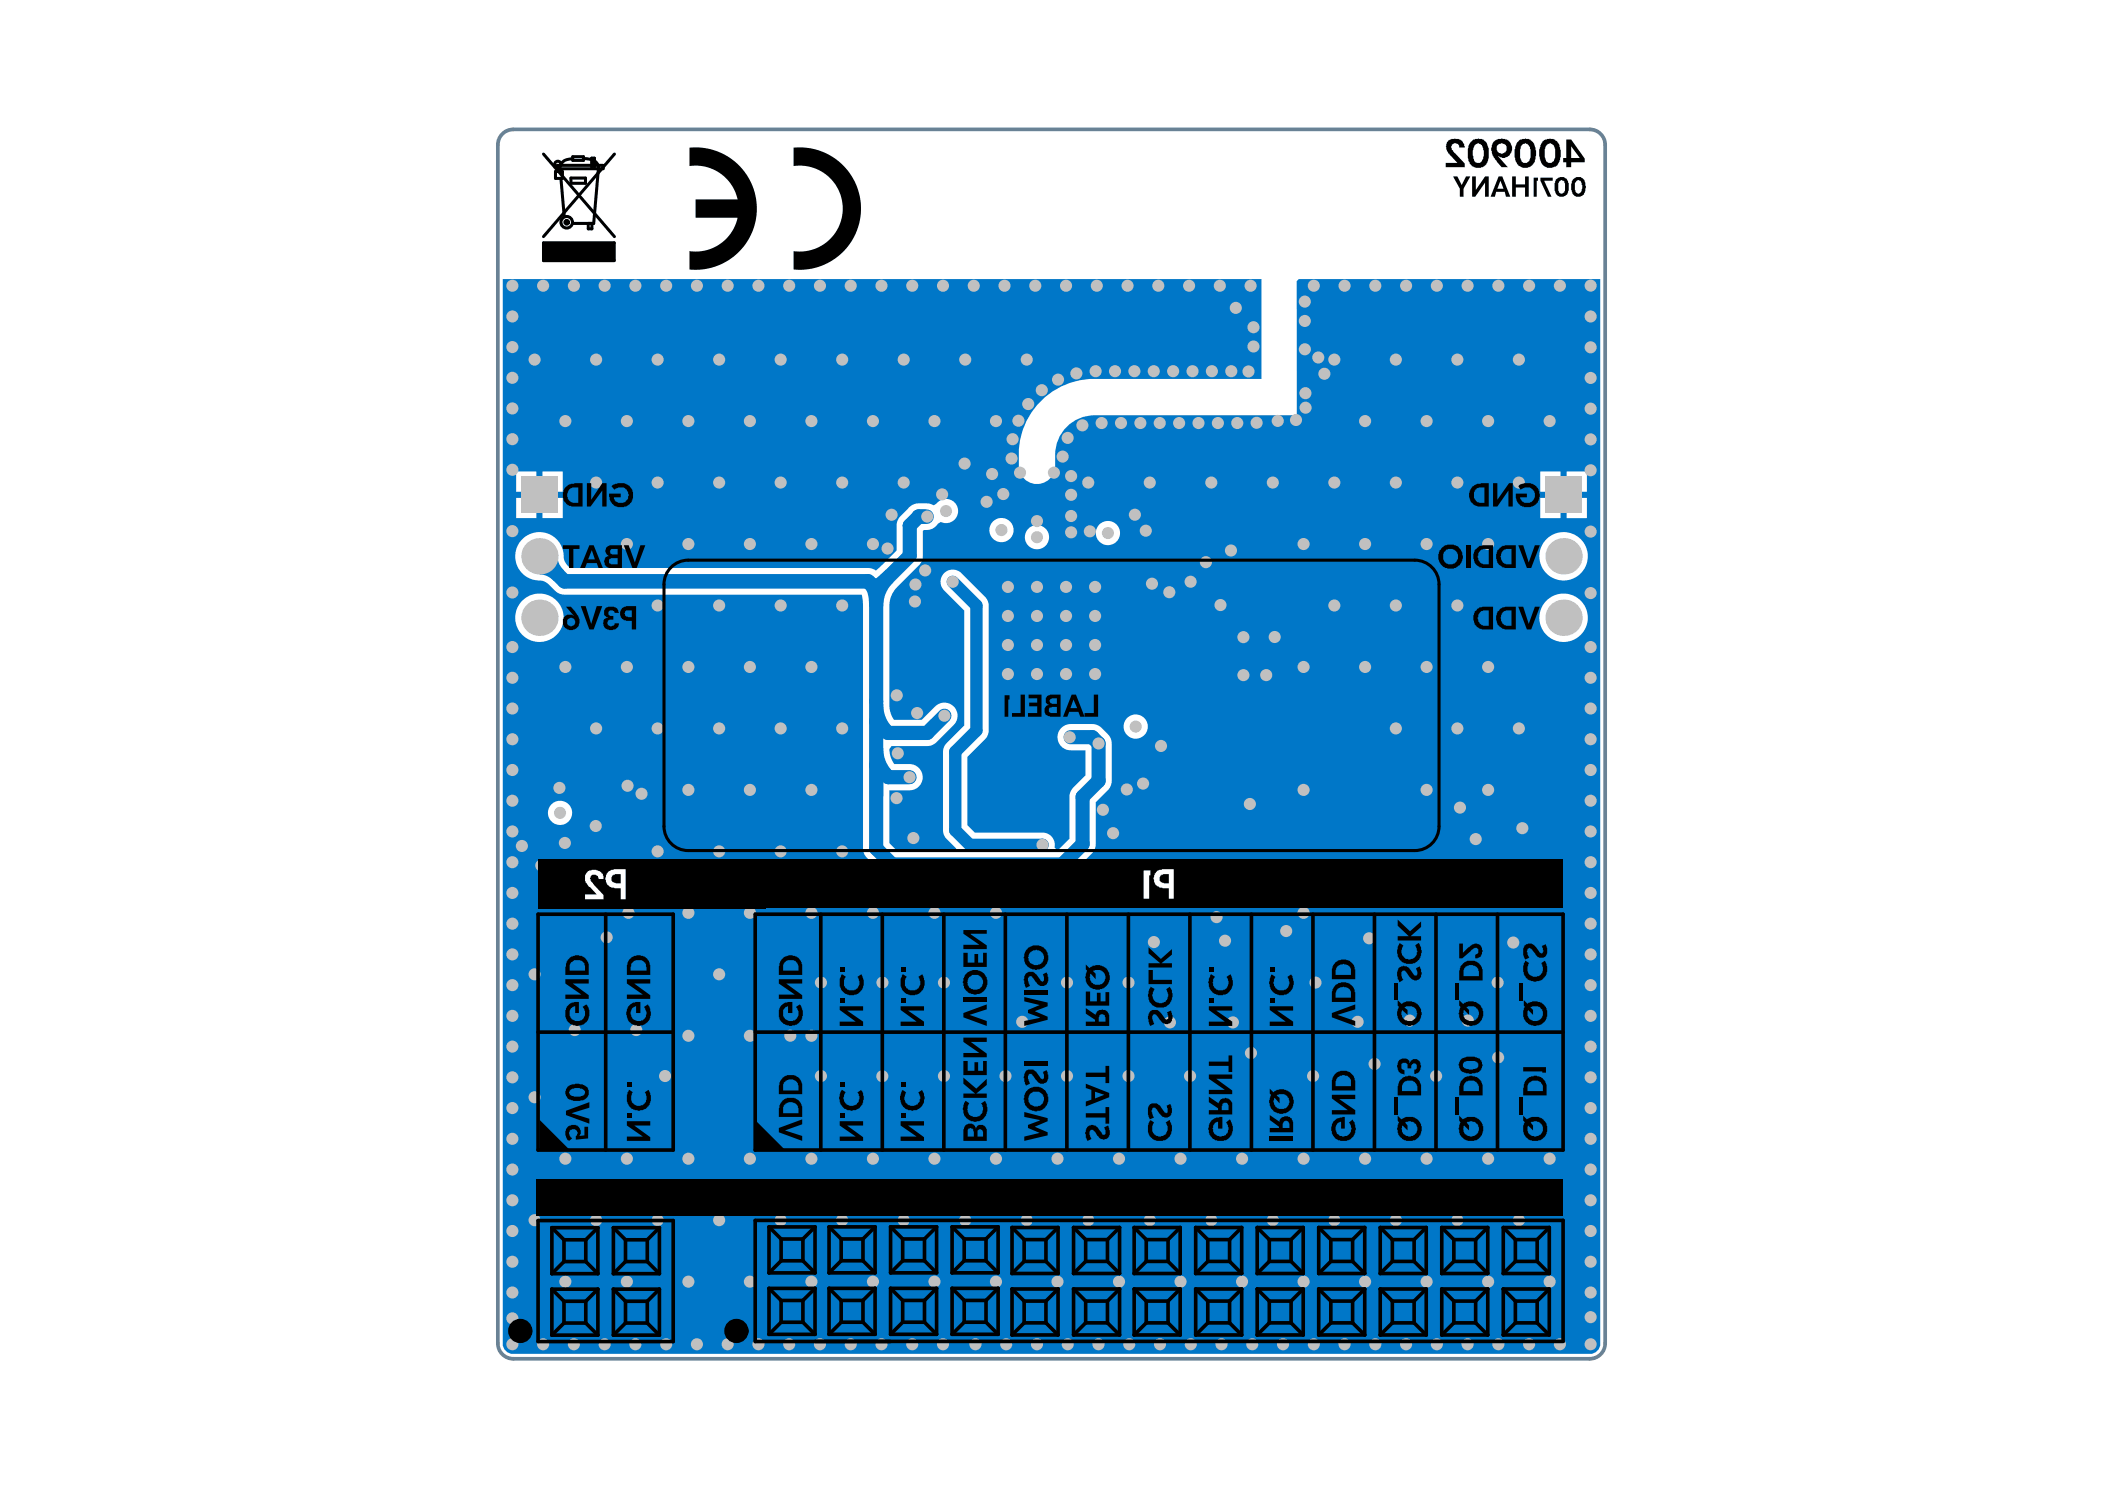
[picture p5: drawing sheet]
<svg xmlns="http://www.w3.org/2000/svg" width="297mm" height="210mm" viewBox="0 0 297 210" stroke-linecap="round" stroke-linejoin="round" font-family="sans-serif">
<path d="M72.4 18.3h151.9" fill="none" stroke="#698295" stroke-width=".51"/>
<path d="M72.4 18.3a2.18 2.18 0 0 0-2.1 2.1v169.1a2.17 2.17 0 0 0 2.1 2.2h151.9a2.17 2.17 0 0 0 2.2-2.2v-169.1a2.17 2.17 0 0 0-2.2-2.1" fill="none" stroke="#698295" stroke-width=".52"/>
<g fill="#0077c8">
<path d="M124.6 99.3a4.6 4.6 0 0 0 1.4 3.4l-2.4-1h-1z"/>
<path d="M122.1 83l1.4-1.4 .2-.1 1.4-1.2 .9 1.9a4.6 4.6 0 0 0-1.4 3.4h-2a3.9 3.9 0 0 0-.5-2.6z"/>
<path d="M124.6 105.5a4.6 4.6 0 0 0 1.4 3.4l-1.4 1.4v2l-2-4.4z"/>
<path d="M76.1 81l2.6-2.5a2.74 2.74 0 0 0 .9 2l-1.5 1.4a2.75 2.75 0 0 0-2-.9z"/>
<path d="M70.9 39.4h107.1v14.1h-24.3a10.7 10.7 0 0 0-9.9 9.9v2.6a2.59 2.59 0 0 0 2.5 2.3 2.59 2.59 0 0 0 2.6-2.3 7.5 7.5 0 0 1 1.3-5.4 5.5 5.5 0 0 1 4.2-2h28.6v-18.9l.3-.3h42.5v150.1a1.43 1.43 0 0 1-1.2 1.5h-152.5a1.43 1.43 0 0 1-1.2-1.5zM76.6 66.5v2.9h2.8v-2.9zM72.8 66.5v2.9h2.9v-2.9zM221.1 66.5v2.9h2.8v-2.9zM217.3 66.5v2.9h2.9v-2.9zM73.7 76.1a3.5 3.5 0 0 0-.6 3.9 3.5 3.5 0 0 0 3.5 1.9l.6 .4 1.5 1.3 .3 .2 .7 .1h41.9l.2 1.7v34.3l.2 .6 .3 .5 2.4 2.4 .8 .4h24.4l.6-.1 .6-.3 3-3 .4-.7 .1-.6v-5.9l1.9-1.9 .3-.7 .1-5.7-.1-.6-.3-.6-1.1-1-.5-.4-.8-.2h-3.2a1.85 1.85 0 0 0-1.7 2 1.85 1.85 0 0 0 1.9 1.7h2.1v3.6l-1.9 1.9-.3 .7-.1 6.3-1.5 1.5-.3 .1-.3-.4v-.1a1.72 1.72 0 0 0-1.7-2h-9.5l-1.1-1v-9.6l2.6-2.7 .4-.9v-17.8l-.1-.6-.3-.5-3.4-3.4a1.72 1.72 0 0 0-2.5-.1 1.72 1.72 0 0 0 0 2.5l2.9 2.8v16.2l-2.7 2.7-.2 .5-.1 .5v11.3l.3 .9 1.5 1.5-.1 .4h-8.1l-1.2-1.2v-7.4h2.8a1.85 1.85 0 0 0 1.9-1.9 1.85 1.85 0 0 0-1.9-1.8h-2.1l-.6-1.3a1.1 1.1 0 0 1 .2-1.3h5l.7-.1 .6-.4 2.6-2.6a1.86 1.86 0 0 0-.2-2.5 1.86 1.86 0 0 0-2.5 .1l-1.9 1.8h-4a3.9 3.9 0 0 1-.6-2.6v-13.7a3.7 3.7 0 0 1 1.2-2.4l3-3.1 .3-.5 .2-.8v-3.5l.2-.1a1.99 1.99 0 0 0 2-.9l.4-.3 .1 .1a1.71 1.71 0 0 0 2.2-2.1 1.71 1.71 0 0 0-3-.6l-.3 .3-.8-.3h-1.6a1.87 1.87 0 0 0-1.3 .8l-1.2 1.2-.3 .7-.1 4-2.9 2.8-.5-.3-.6-.1h-42.1l-.6-.6-.2-.7a3.4 3.4 0 0 0-2-3.4 3.4 3.4 0 0 0-3.9 .7zM76.6 70.2v2.9h2.8v-2.9zM72.8 70.2v2.9h2.9v-2.9zM221.1 70.2v2.9h2.8v-2.9zM217.3 70.2v2.9h2.9v-2.9zM139.6 74.8a1.71 1.71 0 0 0 3.4 0 1.71 1.71 0 0 0-3.4 0zM154.6 75.2a1.75 1.75 0 0 0 3.5 0 1.75 1.75 0 0 0-3.5 0zM144.6 75.8a1.71 1.71 0 0 0 3.4 0 1.71 1.71 0 0 0-3.4 0zM217.2 78.5a3.5 3.5 0 0 0 6.9 0 3.5 3.5 0 0 0-6.9 0zM72.7 87.1a3.4 3.4 0 0 0 6.8 0 3.4 3.4 0 0 0-6.8 0zM217.2 87.1a3.5 3.5 0 0 0 6.9 0 3.5 3.5 0 0 0-6.9 0zM158.6 102.5a1.71 1.71 0 0 0 3.4 0 1.71 1.71 0 0 0-3.4 0zM77.3 114.7a1.71 1.71 0 0 0 3.4 0 1.71 1.71 0 0 0-3.4 0z"/>
</g>
<path d="M76.1 78.5l3.6 3.5h42.8l1.1 1.1M129.6 72.9h1.2" fill="none" stroke="#0077c8" stroke-width="2.1"/>
<path d="M130.5 72.9h-.9l-1.2 1.2v4.3l-4.8 4.7v36.6l2.3 2.2h24l2.9-2.8v-6.7l2.2-2.2v-5.3l-.9-.9h-3M123.6 107.9l1.7 1.7h3M133.3 101l-2.5 2.4h-5.5l-1.7-1.7" fill="none" stroke="#0077c8" stroke-width="2"/>
<path d="M134.4 82.1l3.4 3.3v17.7l-3 2.9v11.1l2 2.1h10.3" fill="none" stroke="#0077c8" stroke-width="1.7"/>
<g fill="#c0c0c0">
<circle cx="148.7" cy="66.7" r=".85"/>
<circle cx="146.3" cy="73.5" r=".85"/>
<circle cx="143.9" cy="66.7" r=".85"/>
<circle cx="184.2" cy="57.5" r=".85"/>
<circle cx="186" cy="50.4" r=".85"/>
<circle cx="214.8" cy="116.8" r=".85"/>
<circle cx="176.4" cy="113.4" r=".85"/>
<circle cx="178.7" cy="95.2" r=".85"/>
<circle cx="214.3" cy="50.7" r=".85"/>
<circle cx="218.7" cy="59.4" r=".85"/>
<circle cx="214.3" cy="68.1" r=".85"/>
<circle cx="214.3" cy="102.8" r=".85"/>
<circle cx="218.7" cy="163.5" r=".85"/>
<circle cx="214.3" cy="172.1" r=".85"/>
<circle cx="218.7" cy="180.8" r=".85"/>
<circle cx="205.7" cy="50.7" r=".85"/>
<circle cx="210" cy="59.4" r=".85"/>
<circle cx="205.7" cy="68.1" r=".85"/>
<circle cx="210" cy="76.7" r=".85"/>
<circle cx="205.7" cy="85.4" r=".85"/>
<circle cx="210" cy="94.1" r=".85"/>
<circle cx="205.7" cy="102.8" r=".85"/>
<circle cx="210" cy="111.4" r=".85"/>
<circle cx="210" cy="163.5" r=".85"/>
<circle cx="205.7" cy="172.1" r=".85"/>
<circle cx="210" cy="180.8" r=".85"/>
<circle cx="197" cy="50.7" r=".85"/>
<circle cx="201.3" cy="59.4" r=".85"/>
<circle cx="197" cy="68.1" r=".85"/>
<circle cx="201.3" cy="76.7" r=".85"/>
<circle cx="197" cy="85.4" r=".85"/>
<circle cx="201.3" cy="94.1" r=".85"/>
<circle cx="197" cy="102.8" r=".85"/>
<circle cx="201.3" cy="111.4" r=".85"/>
<circle cx="201.3" cy="163.5" r=".85"/>
<circle cx="197" cy="172.1" r=".85"/>
<circle cx="201.3" cy="180.8" r=".85"/>
<circle cx="188.3" cy="50.7" r=".85"/>
<circle cx="192.6" cy="59.4" r=".85"/>
<circle cx="188.3" cy="68.1" r=".85"/>
<circle cx="192.6" cy="76.7" r=".85"/>
<circle cx="188.3" cy="85.4" r=".85"/>
<circle cx="192.6" cy="94.1" r=".85"/>
<circle cx="192.6" cy="163.5" r=".85"/>
<circle cx="188.3" cy="172.1" r=".85"/>
<circle cx="192.6" cy="180.8" r=".85"/>
<circle cx="179.6" cy="68.1" r=".85"/>
<circle cx="183.9" cy="76.7" r=".85"/>
<circle cx="183.9" cy="94.1" r=".85"/>
<circle cx="183.9" cy="111.4" r=".85"/>
<circle cx="183.9" cy="128.8" r=".85"/>
<circle cx="183.9" cy="163.5" r=".85"/>
<circle cx="179.6" cy="172.1" r=".85"/>
<circle cx="183.9" cy="180.8" r=".85"/>
<circle cx="170.9" cy="68.1" r=".85"/>
<circle cx="175.3" cy="163.5" r=".85"/>
<circle cx="170.9" cy="172.1" r=".85"/>
<circle cx="175.3" cy="180.8" r=".85"/>
<circle cx="162.2" cy="68.1" r=".85"/>
<circle cx="166.6" cy="163.5" r=".85"/>
<circle cx="162.2" cy="172.1" r=".85"/>
<circle cx="166.6" cy="180.8" r=".85"/>
<circle cx="153.6" cy="68.1" r=".85"/>
<circle cx="157.9" cy="163.5" r=".85"/>
<circle cx="153.6" cy="172.1" r=".85"/>
<circle cx="157.9" cy="180.8" r=".85"/>
<circle cx="144.9" cy="50.7" r=".85"/>
<circle cx="149.2" cy="163.5" r=".85"/>
<circle cx="144.9" cy="172.1" r=".85"/>
<circle cx="149.2" cy="180.8" r=".85"/>
<circle cx="136.2" cy="50.7" r=".85"/>
<circle cx="140.5" cy="59.4" r=".85"/>
<circle cx="140.5" cy="128.8" r=".85"/>
<circle cx="140.5" cy="163.5" r=".85"/>
<circle cx="136.2" cy="172.1" r=".85"/>
<circle cx="140.5" cy="180.8" r=".85"/>
<circle cx="127.5" cy="50.7" r=".85"/>
<circle cx="131.9" cy="59.4" r=".85"/>
<circle cx="127.5" cy="68.1" r=".85"/>
<circle cx="131.9" cy="128.8" r=".85"/>
<circle cx="131.9" cy="163.5" r=".85"/>
<circle cx="127.5" cy="172.1" r=".85"/>
<circle cx="131.9" cy="180.8" r=".85"/>
<circle cx="118.8" cy="50.7" r=".85"/>
<circle cx="123.2" cy="59.4" r=".85"/>
<circle cx="118.8" cy="68.1" r=".85"/>
<circle cx="123.2" cy="76.7" r=".85"/>
<circle cx="118.8" cy="85.4" r=".85"/>
<circle cx="118.8" cy="102.8" r=".85"/>
<circle cx="118.8" cy="120.1" r=".85"/>
<circle cx="123.2" cy="128.8" r=".85"/>
<circle cx="123.2" cy="163.5" r=".85"/>
<circle cx="118.8" cy="172.1" r=".85"/>
<circle cx="123.2" cy="180.8" r=".85"/>
<circle cx="110.2" cy="50.7" r=".85"/>
<circle cx="114.5" cy="59.4" r=".85"/>
<circle cx="110.2" cy="68.1" r=".85"/>
<circle cx="114.5" cy="76.7" r=".85"/>
<circle cx="110.2" cy="85.4" r=".85"/>
<circle cx="114.5" cy="94.1" r=".85"/>
<circle cx="110.2" cy="102.8" r=".85"/>
<circle cx="114.5" cy="111.4" r=".85"/>
<circle cx="110.2" cy="120.1" r=".85"/>
<circle cx="114.5" cy="128.8" r=".85"/>
<circle cx="114.5" cy="146.1" r=".85"/>
<circle cx="114.5" cy="163.5" r=".85"/>
<circle cx="110.2" cy="172.1" r=".85"/>
<circle cx="114.5" cy="180.8" r=".85"/>
<circle cx="101.5" cy="50.7" r=".85"/>
<circle cx="105.8" cy="59.4" r=".85"/>
<circle cx="101.5" cy="68.1" r=".85"/>
<circle cx="105.8" cy="76.7" r=".85"/>
<circle cx="101.5" cy="85.4" r=".85"/>
<circle cx="105.8" cy="94.1" r=".85"/>
<circle cx="101.5" cy="102.8" r=".85"/>
<circle cx="105.8" cy="111.4" r=".85"/>
<circle cx="101.5" cy="120.1" r=".85"/>
<circle cx="105.8" cy="128.8" r=".85"/>
<circle cx="101.5" cy="137.4" r=".85"/>
<circle cx="105.8" cy="146.1" r=".85"/>
<circle cx="105.8" cy="163.5" r=".85"/>
<circle cx="101.5" cy="172.1" r=".85"/>
<circle cx="105.8" cy="180.8" r=".85"/>
<circle cx="92.8" cy="50.7" r=".85"/>
<circle cx="97.1" cy="59.4" r=".85"/>
<circle cx="92.8" cy="68.1" r=".85"/>
<circle cx="97.1" cy="76.7" r=".85"/>
<circle cx="92.8" cy="85.4" r=".85"/>
<circle cx="97.1" cy="94.1" r=".85"/>
<circle cx="92.8" cy="102.8" r=".85"/>
<circle cx="97.1" cy="111.4" r=".85"/>
<circle cx="92.8" cy="120.1" r=".85"/>
<circle cx="97.1" cy="128.8" r=".85"/>
<circle cx="97.1" cy="146.1" r=".85"/>
<circle cx="97.1" cy="163.5" r=".85"/>
<circle cx="92.8" cy="172.1" r=".85"/>
<circle cx="97.1" cy="180.8" r=".85"/>
<circle cx="84.1" cy="50.7" r=".85"/>
<circle cx="88.5" cy="59.4" r=".85"/>
<circle cx="84.1" cy="68.1" r=".85"/>
<circle cx="88.5" cy="76.7" r=".85"/>
<circle cx="88.5" cy="94.1" r=".85"/>
<circle cx="84.1" cy="102.8" r=".85"/>
<circle cx="88.5" cy="163.5" r=".85"/>
<circle cx="84.1" cy="172.1" r=".85"/>
<circle cx="88.5" cy="180.8" r=".85"/>
<circle cx="75.4" cy="50.7" r=".85"/>
<circle cx="79.8" cy="59.4" r=".85"/>
<circle cx="79.8" cy="94.1" r=".85"/>
<circle cx="75.4" cy="137.4" r=".85"/>
<circle cx="75.4" cy="154.8" r=".85"/>
<circle cx="79.8" cy="163.5" r=".85"/>
<circle cx="75.4" cy="172.1" r=".85"/>
<circle cx="79.8" cy="180.8" r=".85"/>
<circle cx="172.9" cy="132.7" r=".85"/>
<circle cx="163.8" cy="105.2" r=".85"/>
<circle cx="172.2" cy="85.4" r=".85"/>
<circle cx="165" cy="83.5" r=".85"/>
<circle cx="175.5" cy="95.2" r=".85"/>
<circle cx="175.5" cy="89.9" r=".85"/>
<circle cx="181.5" cy="131.3" r=".85"/>
<circle cx="181.8" cy="122.5" r=".85"/>
<circle cx="193.2" cy="132.4" r=".85"/>
<circle cx="191.6" cy="144.1" r=".85"/>
<circle cx="171.7" cy="129.4" r=".85"/>
<circle cx="174" cy="144.2" r=".85"/>
<circle cx="179.9" cy="89.9" r=".85"/>
<circle cx="162.6" cy="82.3" r=".85"/>
<circle cx="154.5" cy="82.8" r=".85"/>
<circle cx="154.5" cy="86.9" r=".85"/>
<circle cx="154.5" cy="91" r=".85"/>
<circle cx="154.5" cy="95.1" r=".85"/>
<circle cx="150.4" cy="82.8" r=".85"/>
<circle cx="150.4" cy="86.9" r=".85"/>
<circle cx="150.4" cy="91" r=".85"/>
<circle cx="150.4" cy="95.1" r=".85"/>
<circle cx="146.3" cy="82.8" r=".85"/>
<circle cx="146.3" cy="86.9" r=".85"/>
<circle cx="146.3" cy="91" r=".85"/>
<circle cx="146.3" cy="95.1" r=".85"/>
<circle cx="142.2" cy="82.8" r=".85"/>
<circle cx="142.2" cy="86.9" r=".85"/>
<circle cx="142.2" cy="95.1" r=".85"/>
<circle cx="142.2" cy="91" r=".85"/>
<circle cx="185.6" cy="138.6" r=".85"/>
<circle cx="211.3" cy="138.6" r=".85"/>
<circle cx="159.2" cy="138.6" r=".85"/>
<circle cx="150.6" cy="138.6" r=".85"/>
<circle cx="124.5" cy="138.6" r=".85"/>
<circle cx="133.2" cy="138.6" r=".85"/>
<circle cx="115.8" cy="138.6" r=".85"/>
<circle cx="115.8" cy="151.8" r=".85"/>
<circle cx="133.2" cy="151.8" r=".85"/>
<circle cx="202.7" cy="151.8" r=".85"/>
<circle cx="176.5" cy="148.5" r=".85"/>
<circle cx="156.3" cy="127.2" r=".85"/>
<circle cx="165.1" cy="144.2" r=".85"/>
<circle cx="144.2" cy="144.1" r=".85"/>
<circle cx="211.4" cy="149.2" r=".85"/>
<circle cx="207.1" cy="144" r=".85"/>
<circle cx="213.5" cy="133" r=".85"/>
<circle cx="198.9" cy="144" r=".85"/>
<circle cx="72.3" cy="83.6" r=".85"/>
<circle cx="72.3" cy="74.9" r=".85"/>
<circle cx="72.3" cy="62" r=".85"/>
<circle cx="72.3" cy="66.3" r=".85"/>
<circle cx="72.3" cy="53.3" r=".85"/>
<circle cx="72.3" cy="57.6" r=".85"/>
<circle cx="176.9" cy="46.2" r=".85"/>
<circle cx="176.5" cy="40.3" r=".85"/>
<circle cx="189.7" cy="40.3" r=".85"/>
<circle cx="185.4" cy="40.3" r=".85"/>
<circle cx="184.1" cy="45.3" r=".85"/>
<circle cx="184.1" cy="42.5" r=".85"/>
<circle cx="224.5" cy="83.7" r=".85"/>
<circle cx="224.5" cy="75" r=".85"/>
<circle cx="224.5" cy="66.3" r=".85"/>
<circle cx="224.5" cy="53.3" r=".85"/>
<circle cx="224.5" cy="57.6" r=".85"/>
<circle cx="224.5" cy="49" r=".85"/>
<circle cx="224.5" cy="62" r=".85"/>
<circle cx="176.9" cy="48.9" r=".85"/>
<circle cx="180.3" cy="59.4" r=".85"/>
<circle cx="182.9" cy="59.2" r=".85"/>
<circle cx="184.1" cy="49.3" r=".85"/>
<circle cx="173.7" cy="52.4" r=".85"/>
<circle cx="171" cy="52.4" r=".85"/>
<circle cx="168.3" cy="52.4" r=".85"/>
<circle cx="165.5" cy="52.4" r=".85"/>
<circle cx="162.8" cy="52.4" r=".85"/>
<circle cx="160.1" cy="52.4" r=".85"/>
<circle cx="157.3" cy="52.4" r=".85"/>
<circle cx="154.6" cy="52.4" r=".85"/>
<circle cx="151.9" cy="52.7" r=".85"/>
<circle cx="149.3" cy="53.6" r=".85"/>
<circle cx="147" cy="55" r=".85"/>
<circle cx="145.1" cy="57" r=".85"/>
<circle cx="143.7" cy="59.4" r=".85"/>
<circle cx="142.9" cy="62" r=".85"/>
<circle cx="142.7" cy="64.7" r=".85"/>
<circle cx="150" cy="64.4" r=".85"/>
<circle cx="150.7" cy="61.8" r=".85"/>
<circle cx="152.7" cy="60" r=".85"/>
<circle cx="155.5" cy="59.7" r=".85"/>
<circle cx="158.2" cy="59.7" r=".85"/>
<circle cx="160.9" cy="59.7" r=".85"/>
<circle cx="163.7" cy="59.7" r=".85"/>
<circle cx="166.4" cy="59.7" r=".85"/>
<circle cx="169.1" cy="59.7" r=".85"/>
<circle cx="171.9" cy="59.7" r=".85"/>
<circle cx="174.6" cy="59.7" r=".85"/>
<circle cx="177.3" cy="59.6" r=".85"/>
<circle cx="176.2" cy="52.4" r=".85"/>
<circle cx="208.2" cy="118.4" r=".85"/>
<circle cx="206" cy="113.9" r=".85"/>
<circle cx="188.9" cy="122.5" r=".85"/>
<circle cx="162.8" cy="132.9" r=".85"/>
<circle cx="167.8" cy="40.3" r=".85"/>
<circle cx="172.1" cy="40.3" r=".85"/>
<circle cx="159.1" cy="40.3" r=".85"/>
<circle cx="163.5" cy="40.3" r=".85"/>
<circle cx="224.5" cy="126" r=".85"/>
<circle cx="224.5" cy="121.6" r=".85"/>
<circle cx="224.5" cy="117.3" r=".85"/>
<circle cx="224.5" cy="130.3" r=".85"/>
<circle cx="215.8" cy="189.6" r=".85"/>
<circle cx="207.1" cy="189.6" r=".85"/>
<circle cx="202.8" cy="189.6" r=".85"/>
<circle cx="198.4" cy="189.6" r=".85"/>
<circle cx="194.1" cy="189.6" r=".85"/>
<circle cx="211.4" cy="189.6" r=".85"/>
<circle cx="194.1" cy="40.3" r=".85"/>
<circle cx="184.2" cy="55.5" r=".85"/>
<circle cx="198.4" cy="40.3" r=".85"/>
<circle cx="202.8" cy="40.3" r=".85"/>
<circle cx="207.1" cy="40.3" r=".85"/>
<circle cx="146.1" cy="40.3" r=".85"/>
<circle cx="141.7" cy="40.3" r=".85"/>
<circle cx="154.8" cy="40.3" r=".85"/>
<circle cx="150.4" cy="40.3" r=".85"/>
<circle cx="120" cy="40.3" r=".85"/>
<circle cx="115.7" cy="40.3" r=".85"/>
<circle cx="133.1" cy="40.3" r=".85"/>
<circle cx="137.4" cy="40.3" r=".85"/>
<circle cx="128.7" cy="40.3" r=".85"/>
<circle cx="124.4" cy="40.3" r=".85"/>
<circle cx="98.3" cy="40.3" r=".85"/>
<circle cx="102.7" cy="40.3" r=".85"/>
<circle cx="111.4" cy="40.3" r=".85"/>
<circle cx="107" cy="40.3" r=".85"/>
<circle cx="89.7" cy="40.3" r=".85"/>
<circle cx="94" cy="40.3" r=".85"/>
<circle cx="174.4" cy="43.4" r=".85"/>
<circle cx="159" cy="111.4" r=".85"/>
<circle cx="89.8" cy="145.3" r=".85"/>
<circle cx="81.1" cy="145.3" r=".85"/>
<circle cx="159.2" cy="151.8" r=".85"/>
<circle cx="141.9" cy="151.8" r=".85"/>
<circle cx="150.6" cy="151.8" r=".85"/>
<circle cx="167.9" cy="151.8" r=".85"/>
<circle cx="185.3" cy="151.8" r=".85"/>
<circle cx="194" cy="150.1" r=".85"/>
<circle cx="151.1" cy="67.2" r=".85"/>
<circle cx="151.1" cy="69.8" r=".85"/>
<circle cx="151.1" cy="72.8" r=".85"/>
<circle cx="124.5" cy="151.8" r=".85"/>
<circle cx="151.1" cy="75.1" r=".85"/>
<circle cx="186.9" cy="52.7" r=".85"/>
<circle cx="137.6" cy="189.6" r=".85"/>
<circle cx="142" cy="189.6" r=".85"/>
<circle cx="146.3" cy="189.6" r=".85"/>
<circle cx="150.7" cy="189.6" r=".85"/>
<circle cx="133.1" cy="189.6" r=".85"/>
<circle cx="128.7" cy="189.6" r=".85"/>
<circle cx="124.4" cy="189.6" r=".85"/>
<circle cx="120" cy="189.6" r=".85"/>
<circle cx="102.7" cy="189.6" r=".85"/>
<circle cx="107" cy="189.6" r=".85"/>
<circle cx="111.4" cy="189.6" r=".85"/>
<circle cx="115.7" cy="189.6" r=".85"/>
<circle cx="85.3" cy="189.6" r=".85"/>
<circle cx="89.7" cy="189.6" r=".85"/>
<circle cx="94" cy="189.6" r=".85"/>
<circle cx="98.3" cy="189.6" r=".85"/>
<circle cx="76.6" cy="189.6" r=".85"/>
<circle cx="81" cy="189.6" r=".85"/>
<circle cx="72.3" cy="178" r=".85"/>
<circle cx="72.3" cy="182.3" r=".85"/>
<circle cx="72.3" cy="186" r=".85"/>
<circle cx="72.3" cy="189.6" r=".85"/>
<circle cx="72.3" cy="160.6" r=".85"/>
<circle cx="72.3" cy="165" r=".85"/>
<circle cx="72.3" cy="169.3" r=".85"/>
<circle cx="72.3" cy="173.7" r=".85"/>
<circle cx="72.3" cy="152" r=".85"/>
<circle cx="72.3" cy="156.3" r=".85"/>
<circle cx="72.3" cy="134.6" r=".85"/>
<circle cx="72.3" cy="139" r=".85"/>
<circle cx="72.3" cy="143.3" r=".85"/>
<circle cx="72.3" cy="147.6" r=".85"/>
<circle cx="72.3" cy="117.3" r=".85"/>
<circle cx="72.3" cy="121.6" r=".85"/>
<circle cx="72.3" cy="126" r=".85"/>
<circle cx="72.3" cy="130.3" r=".85"/>
<circle cx="72.3" cy="108.6" r=".85"/>
<circle cx="72.3" cy="113" r=".85"/>
<circle cx="72.3" cy="91.3" r=".85"/>
<circle cx="72.3" cy="95.6" r=".85"/>
<circle cx="72.3" cy="99.9" r=".85"/>
<circle cx="72.3" cy="104.3" r=".85"/>
<circle cx="168" cy="189.6" r=".85"/>
<circle cx="163.7" cy="189.6" r=".85"/>
<circle cx="159.3" cy="189.6" r=".85"/>
<circle cx="155" cy="189.6" r=".85"/>
<circle cx="185.4" cy="189.6" r=".85"/>
<circle cx="181.1" cy="189.6" r=".85"/>
<circle cx="176.7" cy="189.6" r=".85"/>
<circle cx="172.4" cy="189.6" r=".85"/>
<circle cx="220.1" cy="189.6" r=".85"/>
<circle cx="189.7" cy="189.6" r=".85"/>
<circle cx="224.5" cy="178" r=".85"/>
<circle cx="224.5" cy="182.3" r=".85"/>
<circle cx="224.5" cy="185.8" r=".85"/>
<circle cx="224.5" cy="189.6" r=".85"/>
<circle cx="224.5" cy="160.6" r=".85"/>
<circle cx="224.5" cy="165" r=".85"/>
<circle cx="224.5" cy="169.3" r=".85"/>
<circle cx="224.5" cy="173.7" r=".85"/>
<circle cx="224.5" cy="143.3" r=".85"/>
<circle cx="224.5" cy="108.6" r=".85"/>
<circle cx="224.5" cy="113" r=".85"/>
<circle cx="224.5" cy="91.3" r=".85"/>
<circle cx="224.5" cy="95.6" r=".85"/>
<circle cx="224.5" cy="104.3" r=".85"/>
<circle cx="220.1" cy="40.3" r=".85"/>
<circle cx="215.8" cy="40.3" r=".85"/>
<circle cx="211.4" cy="40.3" r=".85"/>
<circle cx="224.5" cy="44.6" r=".85"/>
<circle cx="224.5" cy="40.3" r=".85"/>
<circle cx="72.3" cy="49" r=".85"/>
<circle cx="72.3" cy="44.6" r=".85"/>
<circle cx="85.3" cy="40.3" r=".85"/>
<circle cx="81" cy="40.3" r=".85"/>
<circle cx="76.6" cy="40.3" r=".85"/>
<circle cx="72.3" cy="40.3" r=".85"/>
<circle cx="93.9" cy="151.8" r=".85"/>
<circle cx="161.3" cy="110.5" r=".85"/>
<circle cx="155.6" cy="114.2" r=".85"/>
<circle cx="157.1" cy="117.5" r=".85"/>
<circle cx="141.6" cy="69.7" r=".85"/>
<circle cx="126.5" cy="98.1" r=".85"/>
<circle cx="129.4" cy="100.6" r=".85"/>
<circle cx="126.7" cy="106.3" r=".85"/>
<circle cx="126.5" cy="112.6" r=".85"/>
<circle cx="128.9" cy="118.2" r=".85"/>
<circle cx="132.9" cy="69.7" r=".85"/>
<circle cx="139.2" cy="70.8" r=".85"/>
<circle cx="136.1" cy="65.4" r=".85"/>
<circle cx="129.2" cy="82.5" r=".85"/>
<circle cx="129.1" cy="84.9" r=".85"/>
<circle cx="130.6" cy="80.5" r=".85"/>
<circle cx="125.2" cy="77.4" r=".85"/>
<circle cx="125.8" cy="72.6" r=".85"/>
<circle cx="153.8" cy="75" r=".85"/>
<circle cx="160.1" cy="72.6" r=".85"/>
<circle cx="161.7" cy="74.9" r=".85"/>
<circle cx="168" cy="82.1" r=".85"/>
<circle cx="170.2" cy="79.3" r=".85"/>
<circle cx="173.7" cy="77.7" r=".85"/>
<circle cx="140" cy="66.9" r=".85"/>
<circle cx="90.5" cy="112" r=".85"/>
<circle cx="88.6" cy="110.8" r=".85"/>
<circle cx="76.4" cy="122.1" r=".85"/>
<circle cx="85.6" cy="132.2" r=".85"/>
<circle cx="73.6" cy="119.3" r=".85"/>
<circle cx="84.1" cy="116.5" r=".85"/>
<circle cx="78.9" cy="111.1" r=".85"/>
<circle cx="79.7" cy="118.9" r=".85"/>
<circle cx="88.7" cy="128.8" r=".85"/>
<circle cx="111.5" cy="146.1" r=".85"/>
<circle cx="224.5" cy="99.9" r=".85"/>
<circle cx="224.5" cy="147.6" r=".85"/>
<circle cx="224.5" cy="139" r=".85"/>
<circle cx="224.5" cy="134.6" r=".85"/>
<circle cx="224.5" cy="156.3" r=".85"/>
<circle cx="224.5" cy="152" r=".85"/>
<circle cx="79" cy="114.7" r=".85"/>
<circle cx="160.3" cy="102.5" r=".85"/>
<circle cx="146.3" cy="75.8" r=".85"/>
<circle cx="141.3" cy="74.8" r=".85"/>
<circle cx="128.3" cy="109.6" r=".85"/>
<circle cx="133.5" cy="72.1" r=".85"/>
<circle cx="134.4" cy="82.1" r=".85"/>
<circle cx="133.3" cy="101" r=".85"/>
<circle cx="155" cy="104.9" r=".85"/>
<circle cx="150.9" cy="104" r=".85"/>
<circle cx="130.8" cy="72.9" r=".85"/>
<circle cx="156.3" cy="75.2" r=".85"/>
<circle cx="147.1" cy="119.2" r=".85"/>
<circle cx="76.1" cy="78.5" r="2.56"/>
<circle cx="76.1" cy="87.1" r="2.56"/>
<circle cx="220.6" cy="78.5" r="2.56"/>
<circle cx="220.6" cy="87.1" r="2.56"/>
</g>
<g fill="#c0c0c0">
<path d="M73.6 67.2h5.1v5.2h-5.1z" fill-rule="evenodd"/>
<path d="M218.1 67.2h5.1v5.2h-5.1z" fill-rule="evenodd"/>
</g>
<path d="M79.3 22.7l.3-.3 .7-.2a.46 .46 0 0 1 .7 .2l-.1 .2-1.2 .2-.4 .6a.26 .26 0 0 1-.2 .3 .26 .26 0 0 1-.3-.2l.1-.4zM82.2 22.2l.2-.1 1 .2 .8 .4a.74 .74 0 0 1 .3 1 .64 .64 0 0 1-.4-.5l-.4-.4-.9-.2a.6 .6 0 0 1-.7-.2zM97.3 20.8a8.6 8.6 0 0 1 9.5 8.6 8.6 8.6 0 0 1-9.5 8.6v-2.6a6.1 6.1 0 0 0 6.8-4.7h-5.9v-2.6h5.9a6.1 6.1 0 0 0-6.8-4.7zM112 20.8a8.6 8.6 0 0 1 9.5 8.6 8.6 8.6 0 0 1-9.5 8.6v-2.6a6.1 6.1 0 0 0 6.9-6 6.1 6.1 0 0 0-6.9-6zM76.1 158l4.3 4.2h-4.3zM106.5 158l4.3 4.2h-4.3zM75.7 166.3h144.9v5.2h-144.9z" fill="#000"/>
<g fill="none" stroke="#000" stroke-width=".51">
<path d="M75.9 129v33.2h19.1v-33.2h-19.1M85.5 129v33.2M115.8 129v33.2M124.5 129v33.2M133.2 129v33.2M141.9 129v33.2M150.5 129v33.2M159.2 129v33.2M167.9 129v33.2M176.6 129v33.2M185.3 129v33.2M194 129v33.2"/>
<path d="M202.6 129v33.2M211.3 129v33.2M220.6 129v33.2h-114v-33.2h114M75.9 145.6h19.1M106.6 145.6h114M75.9 172.2h19.1v17h-19.1zM77.9 179.7h6.5M77.9 173.2h6.5M77.9 173.2l1.7 1.7M77.9 173.2v6.5M79.6 174.9v3.1M79.6 178l-1.7 1.7"/>
<path d="M79.6 174.9h3.1M79.6 178h3.1M82.7 178l1.7 1.7M82.7 174.9v3.1M84.4 173.2l-1.7 1.7M84.4 173.2v6.5M86.6 179.7h6.4M86.6 173.2l1.7 1.7M86.6 173.2h6.4M86.6 173.2v6.5M88.3 174.9h3M88.3 178h3"/>
<path d="M88.3 174.9v3.1M88.3 178l-1.7 1.7M91.3 174.9v3.1M91.3 178l1.7 1.7M93 173.2l-1.7 1.7M93 173.2v6.5M106.6 172.2h114v17h-114zM108.5 179.6h6.5M108.5 173.1l1.7 1.7M108.5 173.1h6.5M108.5 173.1v6.5M110.2 174.8h3.1"/>
<path d="M110.2 177.9h3.1M110.2 174.8v3.1M110.2 177.9l-1.7 1.7M113.3 174.8v3.1M113.3 177.9l1.7 1.7M115 173.1l-1.7 1.7M115 173.1v6.5M117 173.1l1.7 1.7M117 179.6h6.5M117 173.1h6.5M117 173.1v6.5M118.7 177.8l-1.7 1.8"/>
<path d="M118.7 174.8h3.1M118.7 177.8h3.1M118.7 174.8v3M121.8 177.8l1.7 1.8M121.8 174.8v3M123.5 173.1l-1.7 1.7M123.5 173.1v6.5M125.7 179.6h6.5M125.7 173.1h6.5M125.7 173.1v6.5M125.7 173.1l1.7 1.7M127.4 174.8h3.1"/>
<path d="M127.4 177.8h3.1M127.4 177.8l-1.7 1.8M127.4 174.8v3M130.5 177.8l1.7 1.8M130.5 174.8v3M132.2 173.1l-1.7 1.7M132.2 173.1v6.5M134.4 179.6h6.4M134.4 173.1l1.7 1.7M134.4 173.1h6.4M134.4 173.1v6.5M136.1 174.8h3"/>
<path d="M136.1 177.8h3M136.1 177.8l-1.7 1.8M136.1 174.8v3M139.1 174.8v3M139.1 177.8l1.7 1.8M140.8 173.1l-1.7 1.7M140.8 173.1v6.5M142.8 173.2h6.5M142.8 179.6h6.5M142.8 173.2l1.7 1.7M142.8 173.2v6.4M144.5 177.9h3.1"/>
<path d="M144.5 174.9h3.1M144.5 177.9l-1.7 1.7M144.5 174.9v3M147.6 177.9l1.7 1.7M147.6 174.9v3M149.3 173.2l-1.7 1.7M149.3 173.2v6.4M151.5 173.2h6.5M151.5 179.6h6.5M151.5 173.2v6.4M151.5 173.2l1.7 1.7M153.2 177.9h3.1"/>
<path d="M153.2 174.9h3.1M153.2 177.9l-1.7 1.7M153.2 174.9v3M156.3 177.9l1.7 1.7M156.3 174.9v3M158 173.2l-1.7 1.7M158 173.2v6.4M160 173.2h6.5M160 179.6h6.5M160 173.2l1.8 1.7M160 173.2v6.4M161.8 177.9h3"/>
<path d="M161.8 174.9h3M161.8 174.9v3M161.8 177.9l-1.8 1.7M164.8 177.9l1.7 1.7M164.8 174.9v3M166.5 173.2l-1.7 1.7M166.5 173.2v6.4M168.7 173.2h6.5M168.7 179.6h6.5M168.7 173.2l1.7 1.7M168.7 173.2v6.4M170.4 177.9h3.1"/>
<path d="M170.4 174.9h3.1M170.4 177.9l-1.7 1.7M170.4 174.9v3M173.5 177.9l1.7 1.7M173.5 174.9v3M175.2 173.2l-1.7 1.7M175.2 173.2v6.4M177.4 173.2h6.5M177.4 179.6h6.5M177.4 173.2l1.7 1.7M177.4 173.2v6.4M179.1 177.9h3.1"/>
<path d="M179.1 174.9h3.1M179.1 174.9v3M179.1 177.9l-1.7 1.7M182.2 174.9v3M182.2 177.9l1.7 1.7M183.9 173.2l-1.7 1.7M183.9 173.2v6.4M186.1 173.2h6.5M186.1 173.2l1.7 1.7M186.1 179.6h6.5M186.1 173.2v6.4M187.8 177.9h3.1"/>
<path d="M187.8 174.9h3.1M187.8 177.9l-1.7 1.7M187.8 174.9v3M190.9 177.9l1.7 1.7M190.9 174.9v3M192.6 173.2l-1.7 1.7M192.6 173.2v6.4M194.8 173.2v6.4M194.8 173.2l1.7 1.7M194.8 173.2h6.5M194.8 179.6h6.5M196.5 177.9l-1.7 1.7"/>
<path d="M196.5 174.9v3M196.5 177.9h3.1M196.5 174.9h3.1M199.6 177.9l1.7 1.7M199.6 174.9v3M201.3 173.2l-1.7 1.7M201.3 173.2v6.4M203.4 173.2v6.4M203.4 173.2h6.5M203.4 173.2l1.8 1.7M203.4 179.6h6.5M205.2 177.9l-1.8 1.7"/>
<path d="M205.2 174.9v3M205.2 177.9h3M205.2 174.9h3M208.2 177.9l1.7 1.7M208.2 174.9v3M209.9 173.2v6.4M209.9 173.2l-1.7 1.7M212.1 173.2h6.5M212.1 173.2l1.7 1.7M212.1 173.2v6.4M212.1 179.6h6.5M213.8 174.9v3"/>
<path d="M213.8 177.9l-1.7 1.7M213.8 177.9h3.1M213.8 174.9h3.1M216.9 177.9l1.7 1.7M216.9 174.9v3M218.6 173.2v6.4M218.6 173.2l-1.7 1.7M77.9 188.3h6.5M77.9 181.9v6.4M77.9 181.9h6.5M77.9 181.9l1.7 1.7M79.6 183.6h3.1"/>
<path d="M79.6 186.6h3.1M79.6 183.6v3M79.6 186.6l-1.7 1.7M82.7 186.6l1.7 1.7M82.7 183.6v3M84.4 181.9l-1.7 1.7M84.4 181.9v6.4M86.6 188.3h6.4M86.6 181.9l1.7 1.7M86.6 181.9v6.4M86.6 181.9h6.4M88.3 183.6h3"/>
<path d="M88.3 186.6h3M88.3 186.6l-1.7 1.7M88.3 183.6v3M91.3 186.6l1.7 1.7M91.3 183.6v3M93 181.9l-1.7 1.7M93 181.9v6.4M108.5 188.2h6.5M108.5 181.7l1.7 1.8M108.5 181.7h6.5M108.5 181.7v6.5M110.2 186.5l-1.7 1.7"/>
<path d="M110.2 186.5h3.1M110.2 183.5v3M110.2 183.5h3.1M113.3 186.5l1.7 1.7M113.3 183.5v3M115 181.7l-1.7 1.8M115 181.7v6.5M117 188.2h6.5M117 181.7l1.7 1.7M117 181.7h6.5M117 181.7v6.5M118.7 186.5l-1.7 1.7"/>
<path d="M118.7 186.5h3.1M118.7 183.4v3.1M118.7 183.4h3.1M121.8 186.5l1.7 1.7M121.8 183.4v3.1M123.5 181.7l-1.7 1.7M123.5 181.7v6.5M125.7 188.2h6.5M125.7 181.7l1.7 1.7M125.7 181.7h6.5M125.7 181.7v6.5M127.4 186.5h3.1"/>
<path d="M127.4 186.5l-1.7 1.7M127.4 183.4v3.1M127.4 183.4h3.1M130.5 186.5l1.7 1.7M130.5 183.4v3.1M132.2 181.7l-1.7 1.7M132.2 181.7v6.5M134.4 188.2h6.4M134.4 181.7l1.7 1.7M134.4 181.7h6.4M134.4 181.7v6.5M136.1 186.5h3"/>
<path d="M136.1 186.5l-1.7 1.7M136.1 183.4v3.1M136.1 183.4h3M139.1 186.5l1.7 1.7M139.1 183.4v3.1M140.8 181.7l-1.7 1.7M140.8 181.7v6.5M142.8 188.3h6.5M142.8 181.8h6.5M142.8 181.8l1.7 1.7M142.8 181.8v6.5M144.5 183.5h3.1"/>
<path d="M144.5 186.6h3.1M144.5 186.6l-1.7 1.7M144.5 183.5v3.1M147.6 186.6l1.7 1.7M147.6 183.5v3.1M149.3 181.8l-1.7 1.7M149.3 181.8v6.5M151.5 188.3h6.5M151.5 181.8h6.5M151.5 181.8l1.7 1.7M151.5 181.8v6.5M153.2 183.5h3.1"/>
<path d="M153.2 186.6h3.1M153.2 186.6l-1.7 1.7M153.2 183.5v3.1M156.3 186.6l1.7 1.7M156.3 183.5v3.1M158 181.8l-1.7 1.7M158 181.8v6.5M160 188.3h6.5M160 181.8h6.5M160 181.8v6.5M160 181.8l1.8 1.7M161.8 183.5h3"/>
<path d="M161.8 186.6h3M161.8 183.5v3.1M161.8 186.6l-1.8 1.7M164.8 183.5v3.1M164.8 186.6l1.7 1.7M166.5 181.8l-1.7 1.7M166.5 181.8v6.5M168.7 188.3h6.5M168.7 181.8h6.5M168.7 181.8l1.7 1.7M168.7 181.8v6.5M170.4 183.5h3.1"/>
<path d="M170.4 186.6h3.1M170.4 183.5v3.1M170.4 186.6l-1.7 1.7M173.5 183.5v3.1M173.5 186.6l1.7 1.7M175.2 181.8l-1.7 1.7M175.2 181.8v6.5M177.4 188.3h6.5M177.4 181.8h6.5M177.4 181.8l1.7 1.7M177.4 181.8v6.5M179.1 183.5h3.1"/>
<path d="M179.1 186.6h3.1M179.1 183.5v3.1M179.1 186.6l-1.7 1.7M182.2 183.5v3.1M182.2 186.6l1.7 1.7M183.9 181.8l-1.7 1.7M183.9 181.8v6.5M186.1 188.3h6.5M186.1 181.8h6.5M186.1 181.8l1.7 1.7M186.1 181.8v6.5M187.8 186.6l-1.7 1.7"/>
<path d="M187.8 183.5h3.1M187.8 186.6h3.1M187.8 183.5v3.1M190.9 183.5v3.1M190.9 186.6l1.7 1.7M192.6 181.8l-1.7 1.7M192.6 181.8v6.5M194.8 181.8v6.5M194.8 181.8l1.7 1.7M194.8 188.3h6.5M194.8 181.8h6.5M196.5 186.6l-1.7 1.7"/>
<path d="M196.5 183.5v3.1M196.5 183.5h3.1M196.5 186.6h3.1M199.6 186.6l1.7 1.7M199.6 183.5v3.1M201.3 181.8v6.5M201.3 181.8l-1.7 1.7M203.4 181.8v6.5M203.4 188.3h6.5M203.4 181.8h6.5M203.4 181.8l1.8 1.7M205.2 183.5h3"/>
<path d="M205.2 186.6h3M205.2 186.6l-1.8 1.7M205.2 183.5v3.1M208.2 183.5v3.1M208.2 186.6l1.7 1.7M209.9 181.8v6.5M209.9 181.8l-1.7 1.7M212.1 181.8l1.7 1.7M212.1 181.8v6.5M212.1 188.3h6.5M212.1 181.8h6.5M213.8 186.6l-1.7 1.7"/>
<path d="M213.8 183.5v3.1M213.8 183.5h3.1M213.8 186.6h3.1M216.9 186.6l1.7 1.7M216.9 183.5v3.1M218.6 181.8l-1.7 1.7M218.6 181.8v6.5"/>
</g>
<g fill="none" stroke="#000" stroke-width=".43">
<path d="M76.7 21.7l10 11.7M76.7 34.3h10v2.5h-10zM78.4 24.2h1v1h-1zM78.6 23.3h6.5v.5h-6.5zM79.2 25.2l.4 5.4M80.6 25.1h2v.8h-2zM80.8 22.1h1.5v.5h-1.5zM83 31.5v.8h.5v-.8M83.5 23.6v-1.3h.4v1.3M84.5 23.5l-.7 8h-3M86.7 21.7l-10 11.7M97.1 79h102.5"/>
<path d="M93.7 82.4v34.2M203.1 82.4v34.2M97.1 120h102.5"/>
</g>
<g fill="#000">
<path d="M76.7 34.3h10v2.5h-10z" fill-rule="evenodd"/>
<path d="M75.9 121.2h19.1v6.9h-19.1z" fill-rule="evenodd"/>
</g>
<g fill="#fff">
<path d="M82.7 123.1a1.49 1.49 0 0 1 2.5 .5v.4h-.7a.59 .59 0 0 0-.5-.6 .57 .57 0 0 0-.6 .2 .57 .57 0 0 0-.1 .6l.4 .5 1.5 1.6v.6h-2.6v-.7h1.6l-1.3-1.4a1.43 1.43 0 0 1-.2-1.7z"/>
<path d="M86.4 123.6l.4-.3h.8v1.3h-.7l-.1-.1a.51 .51 0 0 1-.5-.7zM85.6 123.2l-.1 .5a1.22 1.22 0 0 0 1.1 1.5l.1 .1h.9v1.6h.7v-4.3h-1.7l-.7 .3z"/>
</g>
<g fill="#000">
<path d="M94.1 121.2h14v6.9h-14z" fill-rule="evenodd"/>
<path d="M106.6 121.2h114v6.9h-114z" fill-rule="evenodd"/>
</g>
<g fill="#fff">
<path d="M161.4 122.8h.9v.7h-.1v3.3h-.8z"/>
<path d="M163.7 123.6l.5-.3h.7v1.3h-.7l-.4-.2v-.1a.43 .43 0 0 1-.1-.6zM162.9 123.2v.4a1.26 1.26 0 0 0 1.1 1.6l.1 .1h.8v1.5h.7v-4.2h-1.6l-.1 .1a.84 .84 0 0 0-.9 .5z"/>
</g>
<g fill="#000">
<path d="M204.2 20h.1a.47 .47 0 0 1 .5-.3l.1-.1a1.53 1.53 0 0 1 1.5 .4l.1 .3h.1l.1 .5h-.8a.55 .55 0 0 0-.6-.6 .55 .55 0 0 0-.4 .8v.2h.1l.2 .4 1.5 1.5v.5h-2.7v-.6h1.7l-1-1.1a1.56 1.56 0 0 1-.6-1.2h-.1zM205 24.9h.7l.6 1.2 .6-1.2h.6l-1 1.7v1.2h-.5v-1.2zM207.7 24.9h.6v1.9l1.3-1.9h.5v2.9h-.5v-2l-1.4 2h-.5zM213.4 24.9h.5v1.1h1.3v-1.1h.5v2.9h-.5v-1.4h-1.3v1.4h-.5zM216.4 25.1h.6v.4h-.1v2.3h-.5zM217.4 25.1h1.7v.4h-1.2l1 2.3h-.5l-1-2.3zM79.4 76.9h2.4v.5h-.9v2.7h-.6v-2.7h-.9zM82.8 68.2h.6v2.3l1.6-2.3h.6v3.3h-.6v-2.3l-1.7 2.3h-.5zM86.3 68.6a2.23 2.23 0 0 1 2.5-.1l.1 .1a2.15 2.15 0 0 1 .2 2.3l-.2 .1a1.63 1.63 0 0 1-1.6 .5 1.66 1.66 0 0 1-1.4-1.6v-.3h1.7v.6h-1a.8 .8 0 0 0 1.1 .7 .7 .7 0 0 0 .7-.3l.1-.1 .1-.3a1.09 1.09 0 0 0-.3-1.2 1.09 1.09 0 0 0-1.2-.1h-.3l-.1 .2zM210.7 68.2h.6v2.3l1.6-2.3h.6v3.3h-.6v-2.3l-1.6 2.3h-.6zM214.2 68.6a1.79 1.79 0 0 1 2.9 .5v.1a1.62 1.62 0 0 1-1 2.3h-.1a1.63 1.63 0 0 1-2.1-1.4v-.5h1.6v.6h-1a.96 .96 0 0 0 1.1 .7 1.06 1.06 0 0 0 1-.8 1.06 1.06 0 0 0-.5-1.2 .72 .72 0 0 0-.8-.1l-.4 .1-.3 .2zM81.9 85.5h.7l.8 2.5 .8-2.5h.8l-1.2 3.3h-.6z"/>
<path d="M85.4 85.8a1.67 1.67 0 0 1 1.7 0l.2 .7h-.6a.36 .36 0 0 0-.5-.4 .33 .33 0 0 0-.3 .4 .36 .36 0 0 0 .5 .4h.1v.5h-.1a.49 .49 0 0 0-.6 .2 .49 .49 0 0 0 .1 .7 .54 .54 0 0 0 .7-.1l.1-.3h.6v.3a1.18 1.18 0 0 1-1.3 .7 .94 .94 0 0 1-.8-.6 .94 .94 0 0 1 .2-1.1l.4-.1a.65 .65 0 0 1-.6-.5 .65 .65 0 0 1 .2-.7zM88 76.9h.7l.9 2.4 .8-2.4h.7l-1.3 3.2h-.6zM145.1 98h1.9v3.1h-1.9v-.5h1.3v-1h-1.2v-.5h1.2v-.6h-1.3zM206.9 76.9h.6v3.2h-.6zM214.2 85.6h.7l.8 2.4 .9-2.4h.7l-1.2 3.2h-.6zM214.2 76.9h.7l.8 2.4 .9-2.4h.7l-1.2 3.2h-.6zM141.8 98.1h.7v.6h-.2v2.4h-.5zM144 98h.6v3.1h-1.8v-.5h1.2zM154.3 98h.7v3.1h-2v-.5h1.3zM79.8 138.1h3.3v.6h-2.3l2.3 1.7v.5h-3.3v-.6h2.2l-2.2-1.6zM88.5 138.1h3.3v.6h-2.3l2.3 1.7v.5h-3.3v-.6h2.2l-2.2-1.6zM109.9 138.1h3.3v.6h-2.3l2.3 1.7v.5h-3.3v-.6h2.3l-2.3-1.6z"/>
<path d="M118.5 136.5h.7v.6h-.7zM118.8 137.4l.6 .4a1.52 1.52 0 0 0-.1 1.5l.1 .1a1.15 1.15 0 0 0 1.3 .2 1.15 1.15 0 0 0 .6-1.2l-.3-.6 .5-.4a1.9 1.9 0 0 1-.7 2.9 1.9 1.9 0 0 1-1.7-.3h-.1a1.8 1.8 0 0 1-.5-1.5v-.5zM127.1 136.5h.7v.6h-.7zM127.3 137.4l.7 .4a1.52 1.52 0 0 0-.1 1.5l.1 .1a1.15 1.15 0 0 0 1.3 .2 1.15 1.15 0 0 0 .6-1.2l-.3-.6 .5-.4 .1 .2a2.03 2.03 0 0 1-.4 2.5 1.85 1.85 0 0 1-2.5-.4v-.1a1.58 1.58 0 0 1-.2-1.4zM135.9 131.2h3.3v.5h-2.2l2.2 1.7v.5h-3.3v-.6h2.3l-2.3-1.6zM135.9 134.4h.7v1.4h.9v-1.2h.5v1.2h.7v-1.4h.5v2h-3.3zM144.5 139.7h3.3v.6h-3.3zM144.7 137.4l.2-.1a.96 .96 0 0 1 1.5 .3l.4 .6a.28 .28 0 0 0 .4 .3 .28 .28 0 0 0 .1-.5v-.2l-.2-.4 .6-.2v.2a1.65 1.65 0 0 1 0 1.4 .91 .91 0 0 1-1.4-.2l-.6-.7a.27 .27 0 0 0-.3-.2 .27 .27 0 0 0-.3 .3v.4l.2 .7-.5 .2-.2-.2v-.3h-.1v-.5v-.6zM153.2 139.9h.6v1.4h1v-1.3h.5v1.3h.7v-1.3h.5v1.9h-3.3zM162.1 136.8h.6v1.4h2.7v.6h-3.3zM162.1 133.6l1.7 1.7 1.6-1.4v.8l-1.5 1.2h1.5v.6h-3.3v-.6h1.6l-1.6-1.4zM170.6 136.5h.7v.6h-.7z"/>
<path d="M170.8 137.4l.6 .4a1.57 1.57 0 0 0-.2 1.2l.1 .1a.8 .8 0 0 0 .6 .6h.1a1.11 1.11 0 0 0 1.4-1.2l-.1-.5h-.1l-.1-.2 .5-.4 .1 .2a1.95 1.95 0 0 1-.6 2.6h-.1a1.73 1.73 0 0 1-2.3-.9l-.1-.3a2.5 2.5 0 0 1 .2-1.6zM179.2 136.5h.7v.6h-.7zM179.3 137.5l.1-.1 .6 .4-.2 .5a1.09 1.09 0 0 0 .3 1.2 1.09 1.09 0 0 0 1.2 .1 1.2 1.2 0 0 0 .5-1.6l-.1-.2 .5-.4 .2 .5a1.72 1.72 0 0 1-.2 1.8 1.24 1.24 0 0 1-1 .6v.1a1.79 1.79 0 0 1-1.9-2.5zM197.2 129.7l1.8 1.7 1.5-1.4v.8l-1.4 1.3h1.4v.6h-3.3v-.6h1.6l-1.6-1.5zM197.3 136.6l.5-.3a1.08 1.08 0 0 1 1.3 .5l.4 .6a.29 .29 0 0 0 .4 .2 .29 .29 0 0 0 .1-.4l-.2-.6 .6-.3 .1 .7a.96 .96 0 0 1-.8 1.3l-.4-.1-.9-1a.37 .37 0 0 0-.4-.3 .37 .37 0 0 0-.2 .5v.3l.2 .5-.5 .4-.1-.3a1.66 1.66 0 0 1-.1-1.6zM197.5 133l.5 .4-.1 .1a1.23 1.23 0 0 0 .1 1.4l.4 .4a1.1 1.1 0 0 0 1.5-.9l.1-.3-.2-.6-.1-.1 .5-.4 .1 .1a2.5 2.5 0 0 1 .2 1.6 1.85 1.85 0 0 1-.8 1.1l-.2 .1a1.71 1.71 0 0 1-2-.5 2.49 2.49 0 0 1-.3-1.8zM205.9 133.1h.5v1.3l.9-.8a1.31 1.31 0 0 1 1.6-.3l.1 .3a1.22 1.22 0 0 1-.3 1.5l-.5 .1v-.5a.51 .51 0 0 0 .4-.5 .51 .51 0 0 0-.3-.5h-.2l-.5 .3-1.3 1.2h-.4zM214.4 138.7h.5v2.4h-.5zM215.2 135.5l.6 .4a1.25 1.25 0 0 0 0 1.5l.1 .1a1.06 1.06 0 0 0 1.6-.2h.1a1.42 1.42 0 0 0-.1-1.4l.5-.4a1.99 1.99 0 0 1-.4 2.7l-.3 .1a1.59 1.59 0 0 1-2.3-1.1 1.87 1.87 0 0 1 .2-1.6zM215.1 133.4h.1a.96 .96 0 0 1 1.5 .1l.6 .8a.22 .22 0 0 0 .2 .2 .22 .22 0 0 0 .2-.3h.1v-.1h-.1v-.4h-.1l-.1-.2 .7-.3a2.04 2.04 0 0 1 0 1.6 .91 .91 0 0 1-1.5-.2l-.5-.6-.2-.2a.39 .39 0 0 0-.5 .3v.6l.3 .4-.6 .3a2.42 2.42 0 0 1-.1-2zM79.9 156.7l3.3-1.2v.8l-2.6 .7 2.6 .8v.7l-3.3-1.2zM80 159.1a1.07 1.07 0 0 1 1.9 .2v.7l-.1 .2h.7v-1.3h.5v1.7l-1.7 .2v-.5a.6 .6 0 0 0 0-.9 .6 .6 0 0 0-.9 .2 .54 .54 0 0 0 .1 .7l.2 .3-.4 .3h-.1a1.38 1.38 0 0 1-.2-1.8z"/>
<path d="M80 142a1.65 1.65 0 0 1 1.3-.7h.4v1.6h-.5v-1a1.02 1.02 0 0 0-.6 1.8 1.16 1.16 0 0 0 1.8-.1 1.28 1.28 0 0 0-.2-1.6l.5-.3a2.04 2.04 0 0 1 0 2.5 1.97 1.97 0 0 1-2 .3 1.42 1.42 0 0 1-.9-1.3v-.7h.1zM88.5 158.2h3.3v.6h-2.3l2.3 1.6v.5h-3.3v-.6h2.2l-2.2-1.5zM88.5 157h.7v.6h-.7zM88.5 152.7h.7v.7h-.7zM88.7 153.7l.6 .4a1.27 1.27 0 0 0 .2 1.7 1.12 1.12 0 0 0 1.4 0 1.12 1.12 0 0 0 .3-1.4v-.1l-.2-.2 .5-.4a1.99 1.99 0 0 1-.3 2.7l-.5 .2h-.3a1.45 1.45 0 0 1-1.5-.4l-.1-.1a2.02 2.02 0 0 1-.3-1.9zM88.6 141.9h.2a1.63 1.63 0 0 1 1.6-.6v1.6h-.6v-1a1.02 1.02 0 0 0-.6 1.7 1.09 1.09 0 0 0 2-.3v-.1a.8 .8 0 0 0-.1-.8l-.2-.4 .5-.3a2.49 2.49 0 0 1 .4 1.8 1.72 1.72 0 0 1-1.7 1.2h-.1a1.71 1.71 0 0 1-1.5-2.4zM109.9 159.1l3.3-1.2v.7l-2.4 .9 2.4 .7v.7l-3.3-1.2zM110.2 141.8a2.28 2.28 0 0 1 1.6-.5v1.6h-.6v-1a.99 .99 0 0 0-.7 1.3 1.11 1.11 0 0 0 1.4 .8v-.1a.93 .93 0 0 0 .8-1.1l-.2-.6-.2-.2 .6-.3a1.94 1.94 0 0 1-.1 2.6h-.1a1.44 1.44 0 0 1-1.4 .3 1.49 1.49 0 0 1-1.4-1.6v-.5zM118.5 158.2h3.3v.6h-2.3l2.3 1.6v.5h-3.3v-.6h2.3l-2.3-1.5zM118.5 157h.7v.6h-.7zM118.5 152.7h.7v.7h-.7zM118.5 141.9h3.3v.7h-2.3l2.3 1.5v.6h-3.3v-.6h2.3l-2.3-1.6z"/>
<path d="M118.5 140.7h.7v.7h-.7zM118.8 153.7l.6 .4-.3 .3a1.16 1.16 0 0 0 .4 1.4 1.16 1.16 0 0 0 1.4-.1l.1-.1a1.17 1.17 0 0 0 0-1.5l.5-.4 .1 .2a2.01 2.01 0 0 1 0 2h-.1a1.15 1.15 0 0 1-1.2 .7v.1l-.5-.1a1.5 1.5 0 0 1-1.3-1.5l-.1-.3 .2-.8h.1zM127.1 158.2h3.3v.6h-2.3l2.3 1.6v.5h-3.3v-.6h2.2l-2.2-1.5zM127.1 157h.7v.6h-.7zM127.1 152.7h.7v.7h-.7zM127.1 141.9h3.3v.7h-2.3l2.3 1.5v.6h-3.3v-.6h2.2l-2.2-1.6zM127.1 140.7h.7v.7h-.7zM127.3 153.8v-.1l.6 .4-.2 .5a1.01 1.01 0 0 0 .4 1.2 1.09 1.09 0 0 0 1.7-.6l.1-.5-.3-.6 .5-.4a2.5 2.5 0 0 1 .3 1.6 1.5 1.5 0 0 1-1.5 1.3 1.37 1.37 0 0 1-1.4-.4 2.17 2.17 0 0 1-.3-2.2h.1zM135.9 146.4h3.3v.6h-2.2l2.2 1.6v.5h-3.3v-.6h2.3l-2.3-1.5zM135.9 142.9l3.3-1.2v.7l-2.4 .8 2.4 .8v.7l-3.3-1.2zM135.9 140.7h3.3v.6h-3.3zM135.9 152l1.9 1.6 1.4-1.4v.8l-1.4 1.3h1.4v.6h-3.3v-.6h1.7l-1.7-1.4z"/>
<path d="M135.9 149.7h.7v1.4h.9v-1.3h.5v1.3h.7v-1.4h.5v2h-3.3zM136.2 155.3l.6 .3-.2 .4v.2a1.12 1.12 0 0 0 .4 1.2 1.12 1.12 0 0 0 1.4-.1l.1-.2a1.17 1.17 0 0 0 0-1.5l.5-.3 .1 .2a1.82 1.82 0 0 1-.2 2.1l-.2 .2a1.79 1.79 0 0 1-1.5 .4l-.3-.1a1.52 1.52 0 0 1-1-1.2v-.1a2.13 2.13 0 0 1 .3-1.5zM144.5 156.9l3.3 .8v.5l-1.8 .7 1.8 .8v.5l-3.3 .7v-.6l2.2-.5-1.6-.7v-.4l1.6-.6v-.1l-2.2-.4zM144.5 149.8h3.3v.6h-3.3zM144.5 140.6l3.3 .8v.5l-1.8 .7 1.8 .8v.5l-3.3 .8v-.7l2.2-.4v-.1l-1.6-.6v-.4l1.6-.7-2.2-.5zM144.7 151.1a1.06 1.06 0 0 1 1.7 .3l.4 .7 .3 .1v.1a.61 .61 0 0 0 .1-.9l-.1-.2 .6-.2v.1a1.65 1.65 0 0 1 0 1.5 .92 .92 0 0 1-1.4-.2l-.6-.7a.27 .27 0 0 0-.3-.2 .27 .27 0 0 0-.3 .2v.5l.2 .7-.5 .2-.2-.2v-.3h-.1v-.5v-.6zM153.2 157h2.8v-.8h.5v2.3h-.5v-.9h-2.8zM153.2 151.3h2.8v-.9h.5v2.4h-.5v-.9h-2.8zM153.3 159.1a1.22 1.22 0 0 1 1.3-.3l.9 1a.28 .28 0 0 0 .3 .3 .28 .28 0 0 0 .2-.5v-.2h-.1l-.1-.4 .5-.2 .1 .1a2.12 2.12 0 0 1 .1 1.4 1.14 1.14 0 0 1-1.2 .4l-.9-1.1a.37 .37 0 0 0-.5-.2 .37 .37 0 0 0-.2 .5l.3 .8-.5 .2a2.25 2.25 0 0 1-.3-1.5zM162.2 158.1l.1-.1 .6 .3-.1 .1a1.61 1.61 0 0 0 0 1.5 1.15 1.15 0 0 0 1.5 .2 1.15 1.15 0 0 0 .3-1.6l-.1-.2 .5-.3a1.94 1.94 0 0 1-.6 2.9h-.2a1.6 1.6 0 0 1-2.1-1 2.55 2.55 0 0 1 .1-1.8zM162.1 156a1.08 1.08 0 0 1 1.7 .2l.6 .7a.25 .25 0 0 0 .3 0 .25 .25 0 0 0 .1-.3v-.3l-.2-.3 .5-.3a1.66 1.66 0 0 1 .1 1.7 .92 .92 0 0 1-1.5-.3h-.1l-.3-.6-.2-.1a.27 .27 0 0 0-.3-.1 .27 .27 0 0 0-.2 .2 .54 .54 0 0 0 .1 .7v.3l.2 .1-.7 .3a2.74 2.74 0 0 1-.1-1.9zM162.2 142.8a1.04 1.04 0 0 1 1.3-.2l.2 .1 .6 1 .3 .1v.1a.49 .49 0 0 0 .2-.8l-.1-.3 .5-.2 .1 .1a1.52 1.52 0 0 1-.1 1.6 .98 .98 0 0 1-1.4-.3l-.5-.7a.36 .36 0 0 0-.4-.2 .36 .36 0 0 0-.3 .4l.3 1-.6 .2-.1-.2v-.3h-.1v-.4h-.1v-.5z"/>
<path d="M162.3 139.2l.6 .3v.2a1.11 1.11 0 0 0 .7 1.8 1.15 1.15 0 0 0 1.2-1.5l-.2-.5 .5-.3v.1a.62 .62 0 0 1 .3 .7l.1 .3a1.75 1.75 0 0 1-.8 1.6l-.2 .1-.4 .1a1.58 1.58 0 0 1-1.8-.7h-.1v-.2a1.78 1.78 0 0 1 .1-1.9zM170.6 151.6h3.3v.6h-2.3l2.3 1.6v.5h-3.3v-.6h2.2l-2.2-1.5zM170.6 141.9h3.3v.7h-2.3l2.3 1.5v.6h-3.3v-.6h2.2l-2.2-1.6zM170.6 140.7h.7v.7h-.7zM170.6 149.8h2.8v-.9h.5v2.3h-.5v-.8h-2.8zM170.8 158.2l.3-.3 .3-.1a.65 .65 0 0 1 .7-.2h.4v1.6h-.6v-.9h-.3a1.15 1.15 0 0 0-.3 1.5l.1 .1a1.44 1.44 0 0 0 1.4 .3 1.19 1.19 0 0 0 .2-1.9l.5-.4 .1 .1a2.27 2.27 0 0 1 .2 2.1 1.83 1.83 0 0 1-2.8 .4l-.1-.2a1.05 1.05 0 0 1-.3-.9h-.1l.1-.7zM179.2 141.9h3.3v.7h-2.3l2.3 1.5v.6h-3.3v-.6h2.2l-2.2-1.6zM179.2 140.7h.7v.7h-.7zM187.9 154.4h3.3v.6h-2.2l2.2 1.6v.6h-3.3v-.6h2.3l-2.3-1.6zM187.9 142.9l3.3-1.2v.7l-2.5 .8 2.5 .8v.7l-3.3-1.2zM188.1 158.3l.1-.1a1.49 1.49 0 0 1 1.1-.6h.5v1.6h-.6v-.9a.9 .9 0 0 0-.7 1l.1 .3a1.07 1.07 0 0 0 1.3 .6 1.03 1.03 0 0 0 .6-1.5l-.1-.4 .5-.4v.1a2.26 2.26 0 0 1 .3 1.6v.1a1.37 1.37 0 0 1-.8 1.1 1.7 1.7 0 0 1-2.2-.5l-.2-.3a1.86 1.86 0 0 1 .1-1.7zM197.3 149.7a1.05 1.05 0 0 1 1.6 0v.2h.1a.76 .76 0 0 1 .9-.5 .76 .76 0 0 1 .5 .9h.1l-.1 .3a.89 .89 0 0 1-.8 .9v-.6a.41 .41 0 0 0 .3-.3 .41 .41 0 0 0-.1-.4 .33 .33 0 0 0-.3-.2 .33 .33 0 0 0-.3 .3h-.1v.4h-.5v-.2a.44 .44 0 0 0-.1-.5 .44 .44 0 0 0-.6 0l-.1 .1v.2a.48 .48 0 0 0 .4 .7v.6h-.1a1.33 1.33 0 0 1-.9-.7l-.1-.6z"/>
<path d="M214.4 154.9h.5v2.4h-.5zM214.9 150.5h3.3v.8h-.6v-.2h-2.7zM179.2 160.3h3.3v.6h-3.3z"/>
<path d="M208.1 20.5l.1-.1a.66 .66 0 0 1 1 .4 1.9 1.9 0 0 1-.3 2.2 .8 .8 0 0 1-1-1l-.1-.1v-.7zM207.4 20.2a4.1 4.1 0 0 0 0 2.9 1.5 1.5 0 0 0 1.7 .5 1.5 1.5 0 0 0 1-1.5 2.67 2.67 0 0 0-.5-2.2 1.38 1.38 0 0 0-1.5-.2h-.2z"/>
<path d="M211.7 25.5l.5 1.1h-.9zM211.5 24.9l-1.2 2.9h.6l.2-.7h1.2l.2 .7h.6l-1.1-2.9z"/>
<path d="M211.3 20.5a.84 .84 0 0 1 1.2 0l.1 .2a.72 .72 0 0 1-.2 .8 .72 .72 0 0 1-.8 .1 .79 .79 0 0 1-.3-1.1zM210.7 20.1l-.2 .5a2.2 2.2 0 0 0 .7 2.1l.7 .9h.9l-1.4-1.6h.1a1.23 1.23 0 0 0 1.3 .1 1.23 1.23 0 0 0 .6-1.2v-.1a1.33 1.33 0 0 0-1.7-1.2l-.5 .1z"/>
<path d="M214.6 20.6h.1a.63 .63 0 0 1 .7-.3 .63 .63 0 0 1 .5 .6v.1a2.45 2.45 0 0 1-.2 1.8l-.2 .2h-.4a.6 .6 0 0 1-.5-.6l-.1-.1zM214 20.2v.1a3 3 0 0 0 .3 3.1 1.46 1.46 0 0 0 1.6 .1 1.46 1.46 0 0 0 .8-1.4l.1-.3a3.2 3.2 0 0 0-.5-1.8 1.55 1.55 0 0 0-1.4-.4 .98 .98 0 0 0-.8 .6z"/>
<path d="M218.2 20.6l.2-.2a.35 .35 0 0 1 .6 0 1.25 1.25 0 0 1 .5 1.4v.1a.93 .93 0 0 1-.8 1.1 .45 .45 0 0 1-.5-.5 2.82 2.82 0 0 1 0-1.9zM217.5 20.1v.3a3.1 3.1 0 0 0 .1 2.8 1.41 1.41 0 0 0 2.5-.6 2.67 2.67 0 0 0-.5-2.7l-.4-.3a1.56 1.56 0 0 0-1.7 .5z"/>
<path d="M220 25.7l.1-.2a.33 .33 0 0 1 .6 .1h.1v.2v.6a.69 .69 0 0 1-.2 .8 .48 .48 0 0 1-.7-.4v-1zM219.5 25.3v.5a2.02 2.02 0 0 0 .2 1.8 1.03 1.03 0 0 0 1.5-.3v-.1a2.17 2.17 0 0 0-.2-2.1h-.1a1.08 1.08 0 0 0-1.4 .2z"/>
<path d="M221.7 20.6l1.2 1.7h-1.2zM221 19.7v2.6h-.4v.6h.4v.7h.7v-.7h1.9v-.5l-1.9-2.7z"/>
<path d="M222.3 25.7l.1-.1a.35 .35 0 0 1 .6 0l.2 .2v.2a1.04 1.04 0 0 1-.4 1.3 .61 .61 0 0 1-.6-.7v-.8zM221.9 25.4a2.23 2.23 0 0 0 .2 2.1 .96 .96 0 0 0 1.4-.2l.2-.3v-.4a1.52 1.52 0 0 0-.3-1.5h-.2a.99 .99 0 0 0-1.3 .3z"/>
<path d="M80.3 69l.4-.1v-.1h.9v2.1h-.5a1.03 1.03 0 0 1-1-1.4zM79.6 68.9v.1a2.23 2.23 0 0 0 0 1.8h.2a1.25 1.25 0 0 0 1.1 .7h1.3v-3.3h-1.1h-.2a1.36 1.36 0 0 0-1.2 .7z"/>
<path d="M83.5 77.6l.4 1.3h-.9zM83.2 76.9l-1.3 3.2h.7l.2-.7h1.4l.3 .7h.6l-1.3-3.2z"/>
<path d="M86.1 77.6l.2-.2h.9v.8h-.8a.47 .47 0 0 1-.3-.6zM85.9 78.9l.3-.1v-.1h1v.9h-1v-.1a.4 .4 0 0 1-.3-.6zM85.5 77.3a.8 .8 0 0 0 .4 1.1 .84 .84 0 0 0-.6 1.1v.1a.97 .97 0 0 0 1.1 .5h1.4v-3.2h-1.8z"/>
<path d="M203.7 77.9a1.29 1.29 0 0 1 1.4-.4h.1a1.22 1.22 0 0 1 .4 1.6 1.01 1.01 0 0 1-1.3 .5 1.01 1.01 0 0 1-.6-1.1zM203.1 77.6a2.21 2.21 0 0 0 .1 1.9h.1a1.74 1.74 0 0 0 2.3 .5 1.6 1.6 0 0 0 .6-2.3 1.79 1.79 0 0 0-2.3-.8z"/>
<path d="M208.1 69.2l.3-.3 .3-.1h.8v2.1h-.6a.93 .93 0 0 1-.9-1.1zM207.6 68.8a1.86 1.86 0 0 0 0 2.1 1.52 1.52 0 0 0 1.4 .6h1.1v-3.3h-1.1a1.47 1.47 0 0 0-1.4 .6z"/>
<path d="M208.7 77.9h.1a.81 .81 0 0 1 .8-.5h.5v2.2h-.5a.87 .87 0 0 1-1-.9l-.1-.3h.1zM208.1 77.6a1.97 1.97 0 0 0 .2 2.1l.5 .3 .3 .1h1.6v-3.2h-1.3a1.02 1.02 0 0 0-.9 .4z"/>
<path d="M211.9 77.9h.1a.81 .81 0 0 1 .8-.5h.5v2.2h-.5a1.09 1.09 0 0 1-.9-1.6zM211.3 77.6v.1a1.85 1.85 0 0 0 .3 2l.4 .3 .3 .1h1.6v-3.2h-1.5l-.2 .1a.91 .91 0 0 0-.7 .5z"/>
<path d="M80 87.7a.6 .6 0 0 1 1.2 0 .6 .6 0 0 1-1.2 0zM79.9 85.6l1.1 1.3a1.02 1.02 0 0 0-1.3 .1 1.02 1.02 0 0 0-.1 1.4 1.22 1.22 0 0 0 2.1-.3 1.98 1.98 0 0 0-.5-1.8l-.6-.7z"/>
<path d="M88.2 86.3l.2-.2h.8v1h-.6a.6 .6 0 0 1-.5-.6h.1zM87.8 85.8a1.17 1.17 0 0 0 .1 1.6l.5 .2h.8v1.2h.6v-3.3h-1.4z"/>
<path d="M148.1 98.8l.3-.3h.7v.8h-.6a.45 .45 0 0 1-.4-.5zM148.1 99.8l1-.1v.9h-.7a.35 .35 0 0 1-.4-.4zM147.7 98.2v.2h-.1v.3a.57 .57 0 0 0 .4 .8 .45 .45 0 0 0-.5 .4l-.1 .1a.92 .92 0 0 0 1 1.1h1.3v-3.1h-1.5z"/>
<path d="M151.5 98.7l.5 1.2h-1zM151.2 98l-1.2 3.1h.6l.3-.7h1.3l.2 .7h.6l-1.2-3.1z"/>
<path d="M208.7 86.5h.1a.81 .81 0 0 1 .8-.4h.5v2.2h-.5a1.01 1.01 0 0 1-1-1.4zM208.1 86.3a2.43 2.43 0 0 0 0 1.8h.1a1.37 1.37 0 0 0 1.3 .7h1.2v-3.2h-1.5a1.13 1.13 0 0 0-.9 .5z"/>
<path d="M211.9 86.5h.1a.81 .81 0 0 1 .8-.4h.5v2.2h-.5a.98 .98 0 0 1-1-1.3zM211.3 86.3v.1a2.17 2.17 0 0 0 0 1.7l.2 .1a1.35 1.35 0 0 0 1.4 .6h1v-3.2h-1.5l-.2 .1a.91 .91 0 0 0-.7 .5z"/>
<path d="M80.5 135.9h.1a1.15 1.15 0 0 1 1.4-.4l.1 .1a.46 .46 0 0 1 .4 .5l.1 .1v.7h-2.2zM80.1 135.4l-.1 .2-.2 .8v1.1h3.3v-1.5a1.94 1.94 0 0 0-.9-1.1 1.72 1.72 0 0 0-1.8 .2z"/>
<path d="M89.1 136l.1-.1a1.21 1.21 0 0 1 1.7-.2l.3 .3v.9h-2.2zM88.7 135.4l-.2 .7v1.4h3.3v-1.2a1.59 1.59 0 0 0-2.1-1.5l-.5 .2z"/>
<path d="M110.6 135.9l.1-.1a1.29 1.29 0 0 1 1.5-.3l.4 .5 .1 .9h-2.2zM110.2 135.4v.2h-.1l-.2 .7v1.2h3.3v-1.4l-.1-.1a1.31 1.31 0 0 0-.9-1.1 1.87 1.87 0 0 0-1.9 .4z"/>
<path d="M136.6 138h.1a1 1 0 0 1 1.4-.4l.1 .1a.6 .6 0 0 1 .4 .5l.1 .1v.4a1.12 1.12 0 0 1-1 .9 1.12 1.12 0 0 1-1.1-.8l-.1-.2zM135.9 138.6a1.73 1.73 0 0 0 3.4 0 1.73 1.73 0 0 0-3.4 0z"/>
<path d="M145.2 134.5h.1a1.07 1.07 0 0 1 1.5-.4 1.07 1.07 0 0 1 .4 1.5 1.07 1.07 0 0 1-1.4 .5 1.01 1.01 0 0 1-.6-1.5zM144.8 134l-.2 .5h-.1v.4v.1v.3a1.56 1.56 0 0 0 .6 1.2 2.26 2.26 0 0 0 1.6 .2l.4-.1a1.73 1.73 0 0 0 .6-2.4 1.73 1.73 0 0 0-2.3-.7l-.3 .1z"/>
<path d="M154.3 136.9a1.26 1.26 0 0 1 1.6 .5 1.11 1.11 0 0 1-.6 1.5 1.11 1.11 0 0 1-1.5-.7l-.1-.4h.1l.1-.4 .7 .7v-.7zM153.2 136.1v.6l.2 .2-.2 .7a1.59 1.59 0 0 0 1.3 1.9l.3 .1a1.74 1.74 0 0 0 1.8-1.8 1.74 1.74 0 0 0-2-1.7l-.4 .1-.5 .4z"/>
<path d="M188.6 136.4a1.38 1.38 0 0 1 1.7-.2l.2 .1 .1 .4v.8h-2.1v-.7zM188.4 135.8v.1a1.44 1.44 0 0 0-.5 1.2v1h3.3v-1.4v-.1a1.52 1.52 0 0 0-1.4-1.2h-.1a1.79 1.79 0 0 0-1.3 .4z"/>
<path d="M206.6 136.6h.1a1.15 1.15 0 0 1 1.9 .1l.1 1h-2.2zM206.4 135.9v.1a1.05 1.05 0 0 0-.4 .8l-.1 .1v1.4h3.3v-1.1a1.63 1.63 0 0 0-2.4-1.5z"/>
<path d="M80.4 153.8a1.7 1.7 0 0 1 2.1 0 .52 .52 0 0 1-.1 .6 .52 .52 0 0 1-.5 .2v.1h-.1a1.3 1.3 0 0 1-1.5-.5zM80 153.3v.2a.94 .94 0 0 0 0 1.3 1.63 1.63 0 0 0 1.6 .5 1.94 1.94 0 0 0 1.3-.5 1.09 1.09 0 0 0-.4-1.7 2.15 2.15 0 0 0-2.4 .2z"/>
<path d="M110.6 155.9h.1a1.1 1.1 0 0 1 1.2-.4 1.1 1.1 0 0 1 .8 1v.5h-2.2zM110.4 155.2l-.4 .7-.1 1.7h3.3v-1.1a1.64 1.64 0 0 0-2.3-1.5z"/>
<path d="M110.6 152.7h.1a1.1 1.1 0 0 1 1.2-.4 1.1 1.1 0 0 1 .8 1v.5h-2.2zM110.4 152l-.4 .7-.1 1.6h3.3v-1a1.64 1.64 0 0 0-2.3-1.6z"/>
<path d="M137.9 159.5a.43 .43 0 0 1 .5-.2 .43 .43 0 0 1 .3 .4v.6h-.8zM136.6 159.2h.2a.35 .35 0 0 1 .5 .3l.1 .8h-.8v-.9zM136.1 158.9l-.1 .4h-.1v1.6h3.3v-1.3a.92 .92 0 0 0-1.1-.9l-.2 .2-.2 .3a.87 .87 0 0 0-.7-.7 .87 .87 0 0 0-.9 .4z"/>
<path d="M145.2 154.4h.1a1 1 0 0 1 1.4-.3l.3 .2a1 1 0 0 1-.2 1.6l-.1 .1a1.14 1.14 0 0 1-1.6-.7v-.3zM144.8 153.9l-.2 .5h-.1v.5v.1v.2a1.56 1.56 0 0 0 .6 1.2l.9 .4 .5-.1a1.39 1.39 0 0 0 1.2-.8 1.9 1.9 0 0 0-.3-2.2 1.88 1.88 0 0 0-2.6 .2z"/>
<path d="M154.5 154l1.3 .4-1.3 .6zM153.2 152.9v.6l.8 .2v1.4l-.8 .3v.7l3.3-1.3v-.6z"/>
<path d="M155.1 143.2a.49 .49 0 0 1 .5-.1 .49 .49 0 0 1 .4 .4v.6h-1zM153.2 142.2v.8l1.3 .9v.2h-1.3v.6h3.3v-1.5l-.1-.1a.59 .59 0 0 0-.4-.5l-.1-.1a1.11 1.11 0 0 0-1.2 .4l-.1 .3z"/>
<path d="M172.5 155.7l.2-.1a.49 .49 0 0 1 .5 0 .49 .49 0 0 1 .2 .5v.5h-1zM170.6 154.7v.8l1.3 .8v.3h-1.3v.6h3.3v-1.3a1.03 1.03 0 0 0-1.1-1v.1a.55 .55 0 0 0-.7 .3l-.1 .3z"/>
<path d="M181.2 158.2h.1a.44 .44 0 0 1 .7 .3v.6h-1v-.6zM179.2 157.3v.7l1.3 .9v.2h-1.3v.6h3.3v-1.4l-.3-.6a1.03 1.03 0 0 0-1.6 .4v.2z"/>
<path d="M180.1 154.5l.1-.1a1.45 1.45 0 0 1 1.5 .3 1.09 1.09 0 0 1 0 1.3 1.09 1.09 0 0 1-1.1 .4h-.1a1.25 1.25 0 0 1-.8-1.2h.1l.1-.3 .7 .7v-.7zM179.2 153.6v.7l.1 .1v.4a1.7 1.7 0 0 0 1.4 2.3 1.74 1.74 0 0 0 1.9-1.8 1.74 1.74 0 0 0-2-1.6h-.5l-.4 .4z"/>
<path d="M188.6 152.1a1.2 1.2 0 0 1 1.9 .1l.1 .1v.9h-2.1v-.7zM188.3 151.6l-.4 .8v1.4h3.3v-1.2a1.67 1.67 0 0 0-2-1.5l-.6 .2z"/>
<path d="M188.6 139.6a1.34 1.34 0 0 1 1.8-.1l.2 .4v.8h-2.1v-.7zM188.4 139a1.78 1.78 0 0 0-.5 1.3v1h3.3v-1.2a1.83 1.83 0 0 0-.8-1.4 1.85 1.85 0 0 0-2 .3z"/>
<path d="M198.3 158.3a1.21 1.21 0 0 1 1.4 .2l.1 .2a1.08 1.08 0 0 1-.1 1.2 1.08 1.08 0 0 1-1.2 .3l-.5-.2-.2-.8 .1-.4 .7 .7v-.7zM197.2 157.4v.7l.2 .2-.2 .4v.2a1.68 1.68 0 0 0 1.3 2h.1a1.6 1.6 0 0 0 1.8-.7v-.2a1.66 1.66 0 0 0-.4-2.1 2 2 0 0 0-2.2 0z"/>
<path d="M197.9 152.9a1.28 1.28 0 0 1 1.8-.2l.2 .3 .1 .2v.7h-2.2zM197.5 152.4l-.3 .8v1.3h3.3v-1.1a1.63 1.63 0 0 0-1.6-1.7h-.1a1.51 1.51 0 0 0-1 .6z"/>
<path d="M197.8 142.5l.8 .7v-.7l-.4-.4 .1-.1a1.2 1.2 0 0 1 1.5 .5l.1 .1a1.12 1.12 0 0 1-.5 1.3 1.12 1.12 0 0 1-1.4-.2l-.2-.5zM197.2 141.1v.8l.2 .1a1.75 1.75 0 0 0 .5 2.4 1.75 1.75 0 0 0 2.4-.4 2.25 2.25 0 0 0 .2-1.5l-.1-.5h-.1a1.39 1.39 0 0 0-1.2-.7 2.47 2.47 0 0 0-1.3 .3z"/>
<path d="M206.4 150a1.44 1.44 0 0 1 1.4-.3 .53 .53 0 0 1 .7 .3h.1v.3a.6 .6 0 0 1-.6 .5l-.2 .1h-.5l-.1-.1a.64 .64 0 0 1-.8-.8zM206.1 149.5l-.1 .2a1.21 1.21 0 0 0 1.2 1.7l.2 .1 .4-.1a1.27 1.27 0 0 0 1.2-.6v-.1a.54 .54 0 0 0 .1-.7v-.2a1.37 1.37 0 0 0-1.2-.7 2.39 2.39 0 0 0-1.7 .3z"/>
<path d="M207 158.3a1.21 1.21 0 0 1 1.4 .2 1.08 1.08 0 0 1-.2 1.7h-.2a1.25 1.25 0 0 1-1.4-.4l-.2-.6h.1l.1-.4 .7 .7v-.7zM205.9 157.4v.7l.2 .2-.2 .6a1.71 1.71 0 0 0 1.3 2h.1a1.6 1.6 0 0 0 1.7-.7h.1v-.2a1.66 1.66 0 0 0-.4-2.1 2 2 0 0 0-2.3 0z"/>
<path d="M206.6 152.9a1.28 1.28 0 0 1 1.7-.2l.3 .3 .1 .2v.7h-2.2zM206.2 152.4l-.3 .8v1.3h3.3v-1.1a1.63 1.63 0 0 0-1.6-1.7h-.1a1.51 1.51 0 0 0-1.1 .6z"/>
<path d="M207 142a1.12 1.12 0 0 1 1.2 .1 1.12 1.12 0 0 1 .5 1.1 1.12 1.12 0 0 1-1.1 .8 1.12 1.12 0 0 1-1.1-.8l-.1-.3h.1l.1-.4 .7 .7v-.7zM205.9 141.1v.8l.2 .1-.3 .9 .1 .3a1.56 1.56 0 0 0 .6 1.2 2.26 2.26 0 0 0 1.6 .2l.2-.1a1.25 1.25 0 0 0 .9-1.1 1.66 1.66 0 0 0-.4-1.7 1.66 1.66 0 0 0-1.8-.4l-.6 .3z"/>
<path d="M216 158.3a1.17 1.17 0 0 1 1.7 .7 1.12 1.12 0 0 1-.5 1.2 1.12 1.12 0 0 1-1.3-.1l-.3-.3-.1-.2 .1-.8 .7 .7v-.7zM214.9 157.4v.7l.3 .2h-.1a1.74 1.74 0 0 0 1 2.6h.2a1.72 1.72 0 0 0 2-2 1.79 1.79 0 0 0-2.4-1.3l-.4 .3z"/>
<path d="M215.6 152.9a1.25 1.25 0 0 1 2.1 .2v.8h-2.2zM215.4 152.3l-.4 .7-.1 1.5h3.3v-1.1a1.56 1.56 0 0 0-2-1.6l-.4 .1z"/>
<path d="M216 142h.1a1.2 1.2 0 0 1 1.5 .5 1.11 1.11 0 0 1-.3 1.3 1.11 1.11 0 0 1-1.4 0 1.03 1.03 0 0 1-.3-1.3l.7 .7v-.7zM215 141.1v.8l.2 .1a1.48 1.48 0 0 0-.3 1.3 1.7 1.7 0 0 0 2.2 1.3h.1a1.78 1.78 0 0 0 1-2.2v-.3a1.78 1.78 0 0 0-2.7-.5z"/>
</g>
<g fill="none" stroke="#000" stroke-width=".43">
<path d="M97.1 79a3.4 3.4 0 0 0-3.4 3.4M199.6 79a3.4 3.4 0 0 1 3.5 3.4M93.7 116.6a3.4 3.4 0 0 0 3.4 3.4M203.1 116.6a3.4 3.4 0 0 1-3.5 3.4M196.9 138.7v2.3M205.6 138.7v2.3M196.9 154.9v2.4M205.6 154.9v2.4"/>
<circle cx="78.7" cy="23.2" r=".45"/>
<circle cx="80" cy="31.4" r=".26"/>
<circle cx="80" cy="31.4" r=".81"/>
</g>
<g fill="none" stroke="#000" stroke-width="1.7">
<circle cx="73.4" cy="187.7" r=".85"/>
<circle cx="103.9" cy="187.7" r=".85"/>
</g>
</svg>
